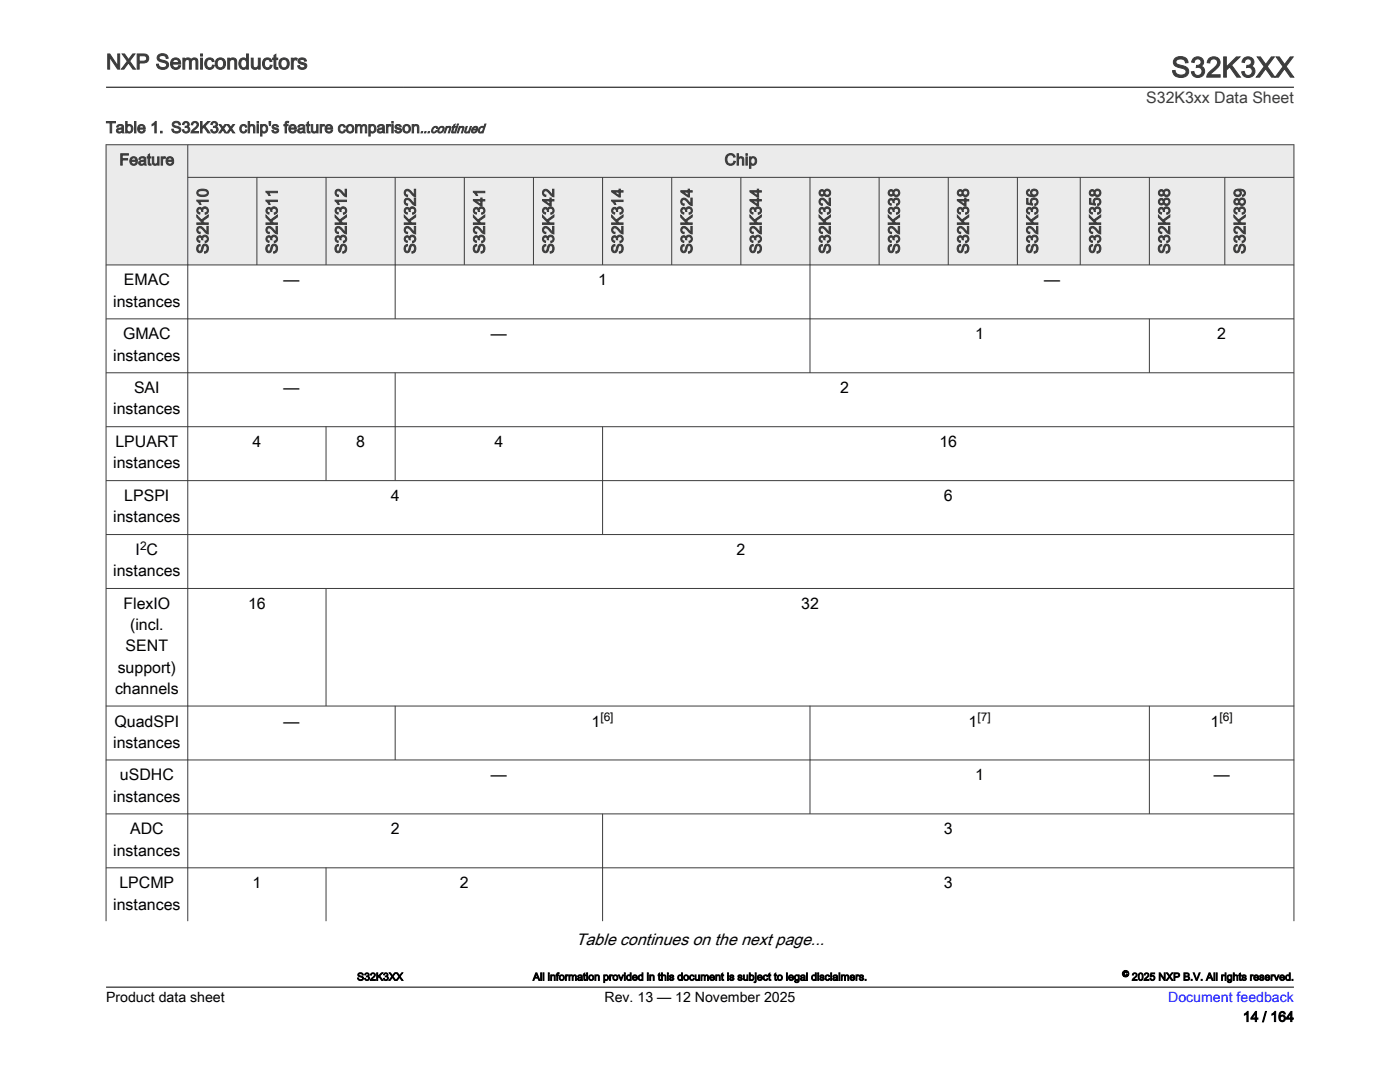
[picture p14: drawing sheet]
<svg xmlns="http://www.w3.org/2000/svg" width="279mm" height="216mm" viewBox="0 0 279 216" stroke-linecap="round" stroke-linejoin="round" font-family="sans-serif">
<defs><g id="words">
<text font-size="5.6" fill="#3c3c3c" x="233.8" y="15.4">S32K3XX</text>
<text font-size="4.2" fill="#3c3c3c" x="21.2" y="13.8">NXP Semiconductors</text>
<text font-size="3.3" x="114.9" y="188.5">Table continues on the next page...</text>
<g font-size="3.2" fill="#3c3c3c">
<text x="228.8" y="20.5">S32K3xx Data Sheet</text>
<text x="21.2" y="26.5">Table 1. S32K3xx chip's feature comparison</text>
<text x="23.8" y="32.9">Feature</text>
<text x="144.6" y="32.9">Chip</text>
<text x="41.6" y="50.7" transform="rotate(-90 41.6 50.7)">S32K310</text>
<text x="55.4" y="50.7" transform="rotate(-90 55.4 50.7)">S32K311</text>
<text x="69.2" y="50.7" transform="rotate(-90 69.2 50.7)">S32K312</text>
<text x="83" y="50.7" transform="rotate(-90 83 50.7)">S32K322</text>
<text x="96.7" y="50.7" transform="rotate(-90 96.7 50.7)">S32K341</text>
<text x="110.5" y="50.7" transform="rotate(-90 110.5 50.7)">S32K342</text>
<text x="124.3" y="50.7" transform="rotate(-90 124.3 50.7)">S32K314</text>
<text x="138.1" y="50.7" transform="rotate(-90 138.1 50.7)">S32K324</text>
<text x="151.9" y="50.7" transform="rotate(-90 151.9 50.7)">S32K344</text>
<text x="165.7" y="50.7" transform="rotate(-90 165.7 50.7)">S32K328</text>
<text x="179.5" y="50.7" transform="rotate(-90 179.5 50.7)">S32K338</text>
<text x="193.3" y="50.7" transform="rotate(-90 193.3 50.7)">S32K348</text>
<text x="207.1" y="50.7" transform="rotate(-90 207.1 50.7)">S32K356</text>
<text x="219.7" y="50.7" transform="rotate(-90 219.7 50.7)">S32K358</text>
<text x="233.5" y="50.7" transform="rotate(-90 233.5 50.7)">S32K388</text>
<text x="248.5" y="50.7" transform="rotate(-90 248.5 50.7)">S32K389</text>
</g>
<g font-size="3.2">
<text x="24.7" y="57">EMAC</text>
<text x="56.6" y="57">—</text>
<text x="119.4" y="57">1</text>
<text x="208.4" y="57">—</text>
<text x="22.6" y="61.2">instances</text>
<text x="22.6" y="71.9">instances</text>
<text x="24.5" y="67.7">GMAC</text>
<text x="98" y="67.7">—</text>
<text x="194.6" y="67.7">1</text>
<text x="242.9" y="67.7">2</text>
<text x="22.6" y="82.7">instances</text>
<text x="26.8" y="78.5">SAI</text>
<text x="56.6" y="78.5">—</text>
<text x="167.7" y="78.5">2</text>
<text x="23" y="89.2">LPUART</text>
<text x="50.4" y="89.2">4</text>
<text x="71.1" y="89.2">8</text>
<text x="98.7" y="89.2">4</text>
<text x="187.5" y="89.2">16</text>
<text x="22.6" y="93.5">instances</text>
<text x="24.8" y="100">LPSPI</text>
<text x="78" y="100">4</text>
<text x="188.4" y="100">6</text>
<text x="22.6" y="104.2">instances</text>
<text x="27.1" y="110.7">I C</text>
<text x="147" y="110.7">2</text>
<text x="22.6" y="115">instances</text>
<text x="24.6" y="121.5">FlexIO</text>
<text x="26" y="125.7">(incl.</text>
<text x="49.5" y="121.5">16</text>
<text x="159.9" y="121.5">32</text>
<text x="25.1" y="130">SENT</text>
<text x="23.5" y="134.2">support)</text>
<text x="23" y="138.4">channels</text>
<text x="22.6" y="149.2">instances</text>
<text x="22.9" y="145">QuadSPI</text>
<text x="56.6" y="145">—</text>
<text x="118.1" y="145">1</text>
<text x="193.3" y="145">1</text>
<text x="241.6" y="145">1</text>
<text x="23.9" y="155.7">uSDHC</text>
<text x="98" y="155.7">—</text>
<text x="194.6" y="155.7">1</text>
<text x="242.2" y="155.7">—</text>
<text x="22.6" y="160">instances</text>
<text x="26" y="166.5">ADC</text>
<text x="78" y="166.5">2</text>
<text x="188.4" y="166.5">3</text>
<text x="22.6" y="170.7">instances</text>
<text x="23.8" y="177.2">LPCMP</text>
<text x="50.4" y="177.2">1</text>
<text x="91.8" y="177.2">2</text>
<text x="188.4" y="177.2">3</text>
<text x="22.6" y="181.5">instances</text>
</g>
<g font-size="2.8">
<text x="21.2" y="200">Product data sheet</text>
<text x="120.6" y="200">Rev. 13 — 12 November 2025</text>
<text x="248" y="203.8">14 / 164</text>
</g>
<text font-size="2.8" fill="#00f" x="233.1" y="200">Document feedback</text>
<text font-size="2.6" fill="#3c3c3c" x="83.8" y="26.5">...continued</text>
<g font-size="2.4">
<text x="27.9" y="109.7">2</text>
<text x="119.8" y="143.9">[6]</text>
<text x="195.1" y="143.9">[7]</text>
<text x="243.4" y="143.9">[6]</text>
</g>
<g font-size="2.1">
<text x="71.3" y="195.6">S32K3XX</text>
<text x="106.3" y="195.6">All information provided in this document is subject to legal disclaimers.</text>
<text x="225.9" y="195.6">2025 NXP B.V. All rights reserved.</text>
</g>
<text font-size="1.8" x="224" y="194.9">©</text>
</g></defs>
<g fill="#ebebeb">
<path d="M21.2 28.9h237v6.5h-237z" fill-rule="evenodd"/>
<path d="M21.2 29h16.2v23.8h-16.2z" fill-rule="evenodd"/>
<path d="M37.6 35.5h13.6v17.3h-13.6z" fill-rule="evenodd"/>
<path d="M51.4 35.5h13.6v17.3h-13.6z" fill-rule="evenodd"/>
<path d="M65.2 35.5h13.6v17.3h-13.6z" fill-rule="evenodd"/>
<path d="M79 35.5h13.6v17.3h-13.6z" fill-rule="evenodd"/>
<path d="M92.8 35.5h13.6v17.3h-13.6z" fill-rule="evenodd"/>
<path d="M106.5 35.5h13.7v17.3h-13.7z" fill-rule="evenodd"/>
<path d="M120.3 35.5h13.7v17.3h-13.7z" fill-rule="evenodd"/>
<path d="M134.1 35.5h13.7v17.3h-13.7z" fill-rule="evenodd"/>
<path d="M147.9 35.5h13.7v17.3h-13.7z" fill-rule="evenodd"/>
<path d="M161.7 35.5h13.7v17.3h-13.7z" fill-rule="evenodd"/>
<path d="M175.5 35.5h13.7v17.3h-13.7z" fill-rule="evenodd"/>
<path d="M189.3 35.5h13.7v17.3h-13.7z" fill-rule="evenodd"/>
<path d="M203.1 35.5h12.4v17.3h-12.4z" fill-rule="evenodd"/>
<path d="M215.7 35.5h13.6v17.3h-13.6z" fill-rule="evenodd"/>
<path d="M229.5 35.5h14.8v17.3h-14.8z" fill-rule="evenodd"/>
<path d="M244.5 35.5h13.7v17.3h-13.7z" fill-rule="evenodd"/>
</g>
<g fill="none" stroke="#3c3c3c" stroke-width=".2">
<path d="M21.1 28.9h237.2M21.2 28.8v155M37.5 28.8v155M37.5 35.4h220.8M51.3 35.3v17.6M65.1 35.3v17.6M78.9 35.3v28.3M92.7 35.3v17.6M106.5 35.3v17.6M120.3 35.3v17.6M134.1 35.3v17.6M147.9 35.3v17.6"/>
<path d="M161.7 35.3v39.1M175.4 35.3v17.6M189.2 35.3v17.6M203 35.3v17.6M215.6 35.3v17.6M229.4 35.3v17.6M244.4 35.3v17.6M258.2 28.8v155M21.1 52.9h237.2M21.1 63.6h237.2M21.1 74.4h237.2M78.9 74.3v21.6"/>
<path d="M229.4 63.5v10.9M21.1 85.1h237.2M21.1 95.9h237.2M65.1 85.1v10.8M120.3 85.1v21.6M21.1 106.7h237.2M21.1 117.4h237.2M65.1 117.3v23.6M21.1 140.9h237.2M21.1 151.6h237.2M78.9 140.8v10.8M161.7 140.8v21.6"/>
<path d="M229.4 140.8v21.6M21.1 162.4h237.2M21.1 173.2h237.2M65.1 173.1v10.7M120.3 162.3v21.5"/>
</g>
<path d="M21.2 17.4h237M21.2 197h237" fill="none" stroke="#3c3c3c" stroke-width=".26"/>
<use href="#words"/>
</svg>
